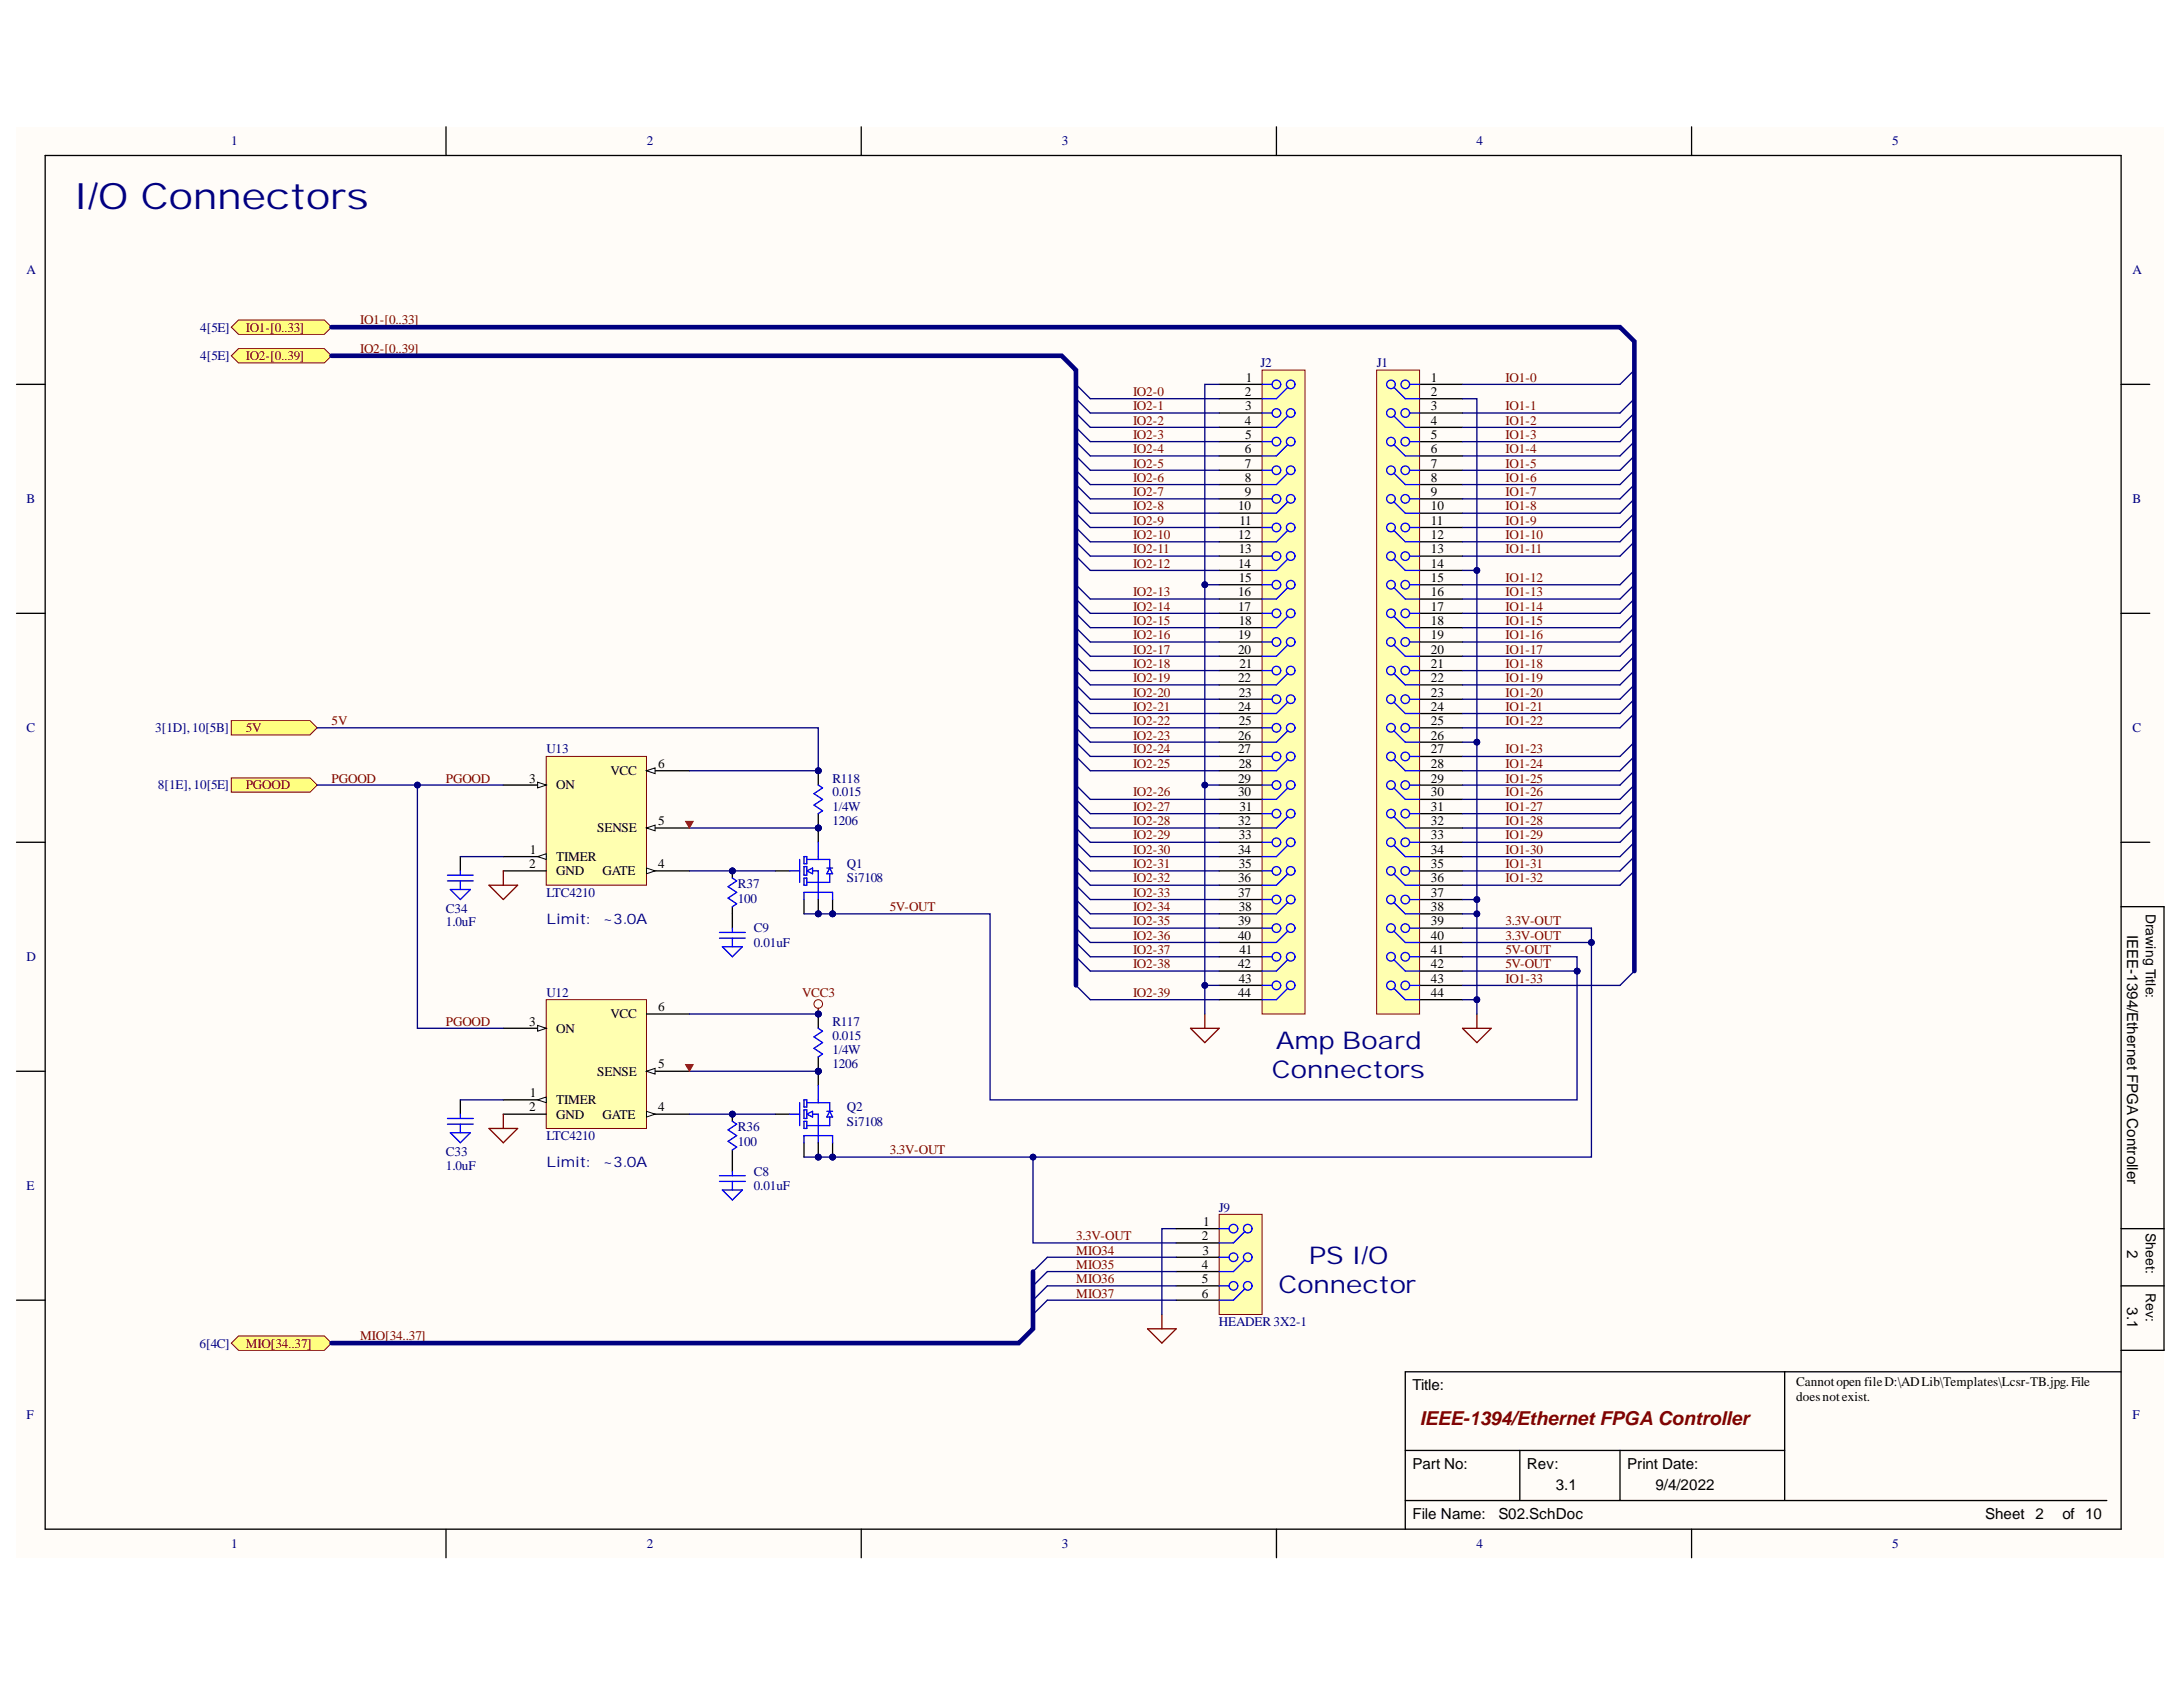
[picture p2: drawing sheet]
<svg xmlns="http://www.w3.org/2000/svg" width="279mm" height="216mm" viewBox="0 0 279 216" stroke-linecap="round" stroke-linejoin="round" font-family="sans-serif">
<defs><g id="words">
<text font-size="4.6" fill="#000080" x="9.5" y="26.7">I/O Connectors</text>
<g font-size="3.1" fill="#000080">
<text x="163.3" y="134.3">Amp Board</text>
<text x="162.8" y="138">Connectors</text>
<text x="167.5" y="161.8">PS I/O</text>
<text x="163.6" y="165.5">Connector</text>
</g>
<text font-size="2.5" fill="#800000" x="181.7" y="182.4">IEEE-1394/Ethernet FPGA Controller</text>
<g font-size="1.9" fill="#000080">
<text x="69.9" y="118.2">Limit:</text>
<text x="77.2" y="118.2">~3.0A</text>
<text x="69.9" y="149.3">Limit:</text>
<text x="77.2" y="149.3">~3.0A</text>
</g>
<g font-size="1.9">
<text x="272.3" y="119.7" transform="rotate(90 272.3 119.7)">IEEE-1394/Ethernet FPGA Controller</text>
<text x="272.3" y="160" transform="rotate(90 272.3 160)">2</text>
<text x="272.3" y="167.3" transform="rotate(90 272.3 167.3)">3.1</text>
<text x="180.8" y="177.9">Title:</text>
<text x="180.8" y="187.9">Part No:</text>
<text x="195.4" y="187.9">Rev:</text>
<text x="199.1" y="190.7">3.1</text>
<text x="208.3" y="187.9">Print Date:</text>
<text x="211.9" y="190.7">9/4/2022</text>
<text x="180.8" y="194.4">File Name:</text>
<text x="191.8" y="194.4">S02.SchDoc</text>
<text x="254.1" y="194.4">Sheet</text>
<text x="260.5" y="194.4">2</text>
<text x="264" y="194.4">of 10</text>
</g>
<g font-size="1.8">
<text x="274.6" y="117" transform="rotate(90 274.6 117)">Drawing Title:</text>
<text x="274.6" y="157.8" transform="rotate(90 274.6 157.8)">Sheet:</text>
<text x="274.6" y="165.5" transform="rotate(90 274.6 165.5)">Rev:</text>
</g>
<g font-size="1.7" fill="#000080">
<text x="29.6" y="18.6">1</text>
<text x="82.8" y="18.6">2</text>
<text x="135.9" y="18.6">3</text>
<text x="189" y="18.6">4</text>
<text x="242.2" y="18.6">5</text>
<text x="3.4" y="35.1">A</text>
<text x="272.9" y="35.1">A</text>
<text x="25.6" y="42.4">4[5E]</text>
<text x="25.6" y="46.1">4[5E]</text>
<text x="161.3" y="47">J2</text>
<text x="176.2" y="47">J1</text>
<text x="3.4" y="64.4">B</text>
<text x="272.9" y="64.4">B</text>
<text x="3.4" y="93.7">C</text>
<text x="19.9" y="93.7">3[1D],10[5B]</text>
<text x="272.9" y="93.7">C</text>
<text x="20.2" y="101">8[1E],10[5E]</text>
<text x="69.9" y="96.4">U13</text>
<text x="106.5" y="100.1">R118</text>
<text x="106.5" y="101.9">0.015</text>
<text x="106.5" y="103.8">1/4W</text>
<text x="106.5" y="105.6">1206</text>
<text x="94.4" y="113.7">R37</text>
<text x="108.4" y="111.1">Q1</text>
<text x="108.4" y="112.9">Si7108</text>
<text x="57.1" y="116.8">C34</text>
<text x="57.1" y="118.6">1.0uF</text>
<text x="69.9" y="114.8">LTC4210</text>
<text x="94.4" y="115.5">100</text>
<text x="96.5" y="119.3">C9</text>
<text x="3.4" y="123">D</text>
<text x="96.5" y="121.2">0.01uF</text>
<text x="69.9" y="127.6">U12</text>
<text x="106.5" y="131.2">R117</text>
<text x="106.5" y="134.9">1/4W</text>
<text x="106.5" y="136.7">1206</text>
<text x="106.5" y="133.1">0.015</text>
<text x="108.4" y="142.2">Q2</text>
<text x="57.1" y="147.9">C33</text>
<text x="57.1" y="149.8">1.0uF</text>
<text x="69.9" y="145.9">LTC4210</text>
<text x="94.4" y="144.8">R36</text>
<text x="94.4" y="146.6">100</text>
<text x="108.4" y="144.1">Si7108</text>
<text x="3.4" y="152.3">E</text>
<text x="96.5" y="150.5">C8</text>
<text x="96.5" y="152.3">0.01uF</text>
<text x="156" y="155.1">J9</text>
<text x="25.5" y="172.5">6[4C]</text>
<text x="156" y="169.7">HEADER 3X2-1</text>
<text x="3.4" y="181.6">F</text>
<text x="272.9" y="181.6">F</text>
<text x="29.6" y="198.1">1</text>
<text x="82.8" y="198.1">2</text>
<text x="135.9" y="198.1">3</text>
<text x="189" y="198.1">4</text>
<text x="242.2" y="198.1">5</text>
</g>
<g font-size="1.7" fill="#800000">
<text x="46.1" y="41.5">IO1-[0..33]</text>
<text x="31.5" y="42.4">IO1-[0..33]</text>
<text x="31.5" y="46.1">IO2-[0..39]</text>
<text x="46.1" y="45.1">IO2-[0..39]</text>
<text x="145" y="52.5">IO2-1</text>
<text x="145" y="50.7">IO2-0</text>
<text x="192.7" y="52.5">IO1-1</text>
<text x="192.7" y="48.9">IO1-0</text>
<text x="145" y="59.8">IO2-5</text>
<text x="145" y="58">IO2-4</text>
<text x="145" y="56.2">IO2-3</text>
<text x="145" y="54.3">IO2-2</text>
<text x="192.7" y="59.8">IO1-5</text>
<text x="192.7" y="58">IO1-4</text>
<text x="192.7" y="56.2">IO1-3</text>
<text x="192.7" y="54.3">IO1-2</text>
<text x="145" y="65.3">IO2-8</text>
<text x="145" y="63.5">IO2-7</text>
<text x="145" y="61.7">IO2-6</text>
<text x="192.7" y="65.3">IO1-8</text>
<text x="192.7" y="63.5">IO1-7</text>
<text x="192.7" y="61.7">IO1-6</text>
<text x="145" y="70.8">IO2-11</text>
<text x="145" y="69">IO2-10</text>
<text x="145" y="67.2">IO2-9</text>
<text x="192.7" y="69">IO1-10</text>
<text x="192.7" y="70.8">IO1-11</text>
<text x="192.7" y="67.2">IO1-9</text>
<text x="145" y="76.3">IO2-13</text>
<text x="145" y="72.7">IO2-12</text>
<text x="192.7" y="76.3">IO1-13</text>
<text x="192.7" y="74.5">IO1-12</text>
<text x="145" y="83.7">IO2-17</text>
<text x="145" y="81.8">IO2-16</text>
<text x="145" y="80">IO2-15</text>
<text x="145" y="78.2">IO2-14</text>
<text x="192.7" y="83.7">IO1-17</text>
<text x="192.7" y="81.8">IO1-16</text>
<text x="192.7" y="80">IO1-15</text>
<text x="192.7" y="78.2">IO1-14</text>
<text x="145" y="89.2">IO2-20</text>
<text x="145" y="87.3">IO2-19</text>
<text x="145" y="85.4">IO2-18</text>
<text x="192.7" y="89.2">IO1-20</text>
<text x="192.7" y="87.3">IO1-19</text>
<text x="192.7" y="85.4">IO1-18</text>
<text x="31.5" y="93.7">5V</text>
<text x="42.4" y="92.8">5V</text>
<text x="145" y="94.7">IO2-23</text>
<text x="145" y="92.8">IO2-22</text>
<text x="145" y="90.9">IO2-21</text>
<text x="192.7" y="92.8">IO1-22</text>
<text x="192.7" y="90.9">IO1-21</text>
<text x="31.5" y="101">PGOOD</text>
<text x="42.4" y="100.1">PGOOD</text>
<text x="57.1" y="100.1">PGOOD</text>
<text x="145" y="101.9">IO2-26</text>
<text x="145" y="98.3">IO2-25</text>
<text x="145" y="96.4">IO2-24</text>
<text x="192.7" y="101.9">IO1-26</text>
<text x="192.7" y="100.1">IO1-25</text>
<text x="192.7" y="98.3">IO1-24</text>
<text x="192.7" y="96.4">IO1-23</text>
<text x="145" y="107.4">IO2-29</text>
<text x="145" y="105.6">IO2-28</text>
<text x="145" y="103.8">IO2-27</text>
<text x="192.7" y="107.4">IO1-29</text>
<text x="192.7" y="105.6">IO1-28</text>
<text x="192.7" y="103.8">IO1-27</text>
<text x="145" y="112.9">IO2-32</text>
<text x="145" y="111.1">IO2-31</text>
<text x="145" y="109.3">IO2-30</text>
<text x="192.7" y="112.9">IO1-32</text>
<text x="192.7" y="111.1">IO1-31</text>
<text x="192.7" y="109.3">IO1-30</text>
<text x="113.9" y="116.6">5V-OUT</text>
<text x="145" y="114.8">IO2-33</text>
<text x="145" y="116.6">IO2-34</text>
<text x="145" y="118.4">IO2-35</text>
<text x="192.7" y="118.4">3.3V-OUT</text>
<text x="145" y="123.9">IO2-38</text>
<text x="145" y="122.1">IO2-37</text>
<text x="145" y="120.3">IO2-36</text>
<text x="192.7" y="122.1">5V-OUT</text>
<text x="192.7" y="123.9">5V-OUT</text>
<text x="192.7" y="120.3">3.3V-OUT</text>
<text x="192.7" y="125.8">IO1-33</text>
<text x="57.1" y="131.2">PGOOD</text>
<text x="102.7" y="127.6">VCC3</text>
<text x="145" y="127.6">IO2-39</text>
<text x="113.9" y="147.7">3.3V-OUT</text>
<text x="137.7" y="160.6">MIO34</text>
<text x="137.7" y="158.7">3.3V-OUT</text>
<text x="137.7" y="162.3">MIO35</text>
<text x="137.7" y="164.2">MIO36</text>
<text x="137.7" y="166.1">MIO37</text>
<text x="31.5" y="172.5">MIO[34..37]</text>
<text x="46.1" y="171.6">MIO[34..37]</text>
</g>
<g font-size="1.7">
<text x="159.3" y="50.7">2</text>
<text x="159.4" y="52.5">3</text>
<text x="159.5" y="48.9">1</text>
<text x="183.1" y="48.9">1</text>
<text x="183.1" y="50.7">2</text>
<text x="183.1" y="52.5">3</text>
<text x="159.3" y="54.3">4</text>
<text x="159.3" y="58">6</text>
<text x="159.3" y="59.8">7</text>
<text x="159.4" y="56.2">5</text>
<text x="183.1" y="54.3">4</text>
<text x="183.1" y="56.2">5</text>
<text x="183.1" y="58">6</text>
<text x="183.1" y="59.8">7</text>
<text x="158.5" y="65.3">10</text>
<text x="159.3" y="61.7">8</text>
<text x="159.3" y="63.5">9</text>
<text x="183.1" y="61.7">8</text>
<text x="183.1" y="63.5">9</text>
<text x="183.1" y="65.3">10</text>
<text x="158.5" y="69">12</text>
<text x="158.5" y="70.8">13</text>
<text x="158.6" y="67.2">11</text>
<text x="183.1" y="67.2">11</text>
<text x="183.1" y="69">12</text>
<text x="183.1" y="70.8">13</text>
<text x="158.5" y="72.7">14</text>
<text x="158.5" y="76.3">16</text>
<text x="158.5" y="74.5">15</text>
<text x="183.1" y="72.7">14</text>
<text x="183.1" y="74.5">15</text>
<text x="183.1" y="76.3">16</text>
<text x="158.5" y="78.2">17</text>
<text x="158.5" y="81.8">19</text>
<text x="158.5" y="83.7">20</text>
<text x="158.5" y="80">18</text>
<text x="183.1" y="78.2">17</text>
<text x="183.1" y="80">18</text>
<text x="183.1" y="81.8">19</text>
<text x="183.1" y="83.7">20</text>
<text x="158.5" y="87.3">22</text>
<text x="158.5" y="89.2">23</text>
<text x="158.6" y="85.4">21</text>
<text x="183.1" y="85.4">21</text>
<text x="183.1" y="87.3">22</text>
<text x="183.1" y="89.2">23</text>
<text x="158.5" y="90.9">24</text>
<text x="158.5" y="94.7">26</text>
<text x="158.5" y="92.8">25</text>
<text x="183.1" y="90.9">24</text>
<text x="183.1" y="92.8">25</text>
<text x="183.1" y="94.7">26</text>
<text x="67.7" y="100.1">3</text>
<text x="71.2" y="101">ON</text>
<text x="78.1" y="99.2">VCC</text>
<text x="84.2" y="98.3">6</text>
<text x="158.5" y="96.4">27</text>
<text x="158.5" y="100.1">29</text>
<text x="158.5" y="101.9">30</text>
<text x="158.5" y="98.3">28</text>
<text x="183.1" y="96.4">27</text>
<text x="183.1" y="98.3">28</text>
<text x="183.1" y="100.1">29</text>
<text x="183.1" y="101.9">30</text>
<text x="76.4" y="106.5">SENSE</text>
<text x="84.2" y="105.6">5</text>
<text x="158.5" y="105.6">32</text>
<text x="158.5" y="107.4">33</text>
<text x="158.6" y="103.8">31</text>
<text x="183.1" y="103.8">31</text>
<text x="183.1" y="105.6">32</text>
<text x="183.1" y="107.4">33</text>
<text x="67.7" y="111.1">2</text>
<text x="67.8" y="109.3">1</text>
<text x="71.2" y="112">GND</text>
<text x="71.2" y="110.2">TIMER</text>
<text x="77.1" y="112">GATE</text>
<text x="84.2" y="111.1">4</text>
<text x="158.5" y="109.3">34</text>
<text x="158.5" y="112.9">36</text>
<text x="158.5" y="111.1">35</text>
<text x="183.1" y="109.3">34</text>
<text x="183.1" y="111.1">35</text>
<text x="183.1" y="112.9">36</text>
<text x="158.5" y="114.8">37</text>
<text x="158.5" y="118.4">39</text>
<text x="158.5" y="116.6">38</text>
<text x="183.1" y="114.8">37</text>
<text x="183.1" y="116.6">38</text>
<text x="183.1" y="118.4">39</text>
<text x="158.5" y="120.3">40</text>
<text x="158.5" y="123.9">42</text>
<text x="158.5" y="125.8">43</text>
<text x="158.6" y="122.1">41</text>
<text x="183.1" y="120.3">40</text>
<text x="183.1" y="122.1">41</text>
<text x="183.1" y="123.9">42</text>
<text x="183.1" y="125.8">43</text>
<text x="67.7" y="131.2">3</text>
<text x="78.1" y="130.3">VCC</text>
<text x="84.2" y="129.4">6</text>
<text x="158.5" y="127.6">44</text>
<text x="183.1" y="127.6">44</text>
<text x="71.2" y="132.2">ON</text>
<text x="76.4" y="137.7">SENSE</text>
<text x="84.2" y="136.7">5</text>
<text x="67.7" y="142.2">2</text>
<text x="67.8" y="140.4">1</text>
<text x="71.2" y="143.2">GND</text>
<text x="71.2" y="141.3">TIMER</text>
<text x="77.1" y="143.2">GATE</text>
<text x="84.2" y="142.2">4</text>
<text x="153.8" y="158.7">2</text>
<text x="153.9" y="160.6">3</text>
<text x="154" y="156.9">1</text>
<text x="153.8" y="162.3">4</text>
<text x="153.8" y="164.2">5</text>
<text x="153.8" y="166.1">6</text>
<text x="229.9" y="177.4">Cannotopen fileD:\ADLib\Templates\Lcsr-TB.jpg.File</text>
<text x="229.9" y="179.2">doesnotexist.</text>
</g>
</g></defs>
<g fill="#fffcf8">
<path d="M2.1 16.2h274.9v183.2h-274.9z" fill-rule="evenodd"/>
<path d="M2.1 16.2h274.9v183.2h-274.9z" fill-rule="evenodd"/>
</g>
<g fill="none" stroke="#000" stroke-width=".17">
<path d="M5.8 19.9h265.7v175.8h-265.7zM57.1 16.2v3.7M110.2 16.2v3.7M163.4 16.2v3.7M216.5 16.2v3.7M2.1 49.2h3.7M271.5 49.2h3.6M2.1 78.5h3.7M271.5 78.5h3.6M2.1 107.8h3.7M271.5 107.8h3.6M271.5 116h5.5v56.8h-5.5"/>
<path d="M2.1 137.1h3.7M271.5 157.2h5.5M2.1 166.4h3.7M228.4 175.6v16.4M271.5 164.6h5.5M271.5 175.6h-91.6v20.1M57.1 195.7v3.7M110.2 195.7v3.7M163.4 195.7v3.7M179.9 185.6h48.5M179.9 192h89.7M194.5 185.6v6.4"/>
<path d="M207.3 185.6v6.4M216.5 195.7v3.7"/>
</g>
<path d="M152.4 131.6h3.6l-1.8 1.8zM154.2 129.8v1.8M187.2 131.6h3.7l-1.9 1.8zM189 129.8v1.8" fill="none" stroke="#800000" stroke-width=".17"/>
<path d="M161.5 47.4h5.5v82.4h-5.5z" fill-rule="evenodd" fill="#ffffb0"/>
<path d="M161.5 47.4h5.5v82.4h-5.5z" fill="none" stroke="#800000" stroke-width=".13"/>
<g fill="none" stroke="#000" stroke-width=".17">
<path d="M156 49.2h5.5M156 51h5.5M156 52.9h5.5M156 54.7h5.5M156 56.5h5.5M156 58.3h5.5M156 60.2h5.5M156 62h5.5M156 63.8h5.5M156 65.7h5.5M156 67.5h5.5M156 69.3h5.5"/>
<path d="M156 71.2h5.5M156 73h5.5M156 74.8h5.5M156 76.7h5.5M156 78.5h5.5M156 80.3h5.5M156 82.2h5.5M156 84h5.5M156 85.8h5.5M156 87.7h5.5M156 89.5h5.5M156 91.3h5.5"/>
<path d="M156 93.1h5.5M156 95h5.5M156 96.8h5.5M156 98.6h5.5M156 100.5h5.5M156 102.3h5.5M156 104.1h5.5M156 106h5.5M156 107.8h5.5M156 109.6h5.5M156 111.5h5.5M156 113.3h5.5"/>
<path d="M156 115.1h5.5M156 116.9h5.5M156 118.8h5.5M156 120.6h5.5M156 122.4h5.5M156 124.3h5.5M156 126.1h5.5M156 127.9h5.5"/>
</g>
<g fill="none" stroke="#00f" stroke-width=".17">
<path d="M161.5 49.2h1.3M161.5 52.9h1.3M161.5 56.5h1.3M164.8 49.6l-1.4 1.4h-1.9M164.8 53.2l-1.4 1.5h-1.9M164.8 56.9l-1.4 1.4h-1.9M161.5 60.2h1.3M161.5 63.8h1.3M161.5 67.5h1.3M161.5 71.2h1.3M161.5 74.8h1.3M161.5 78.5h1.3"/>
<path d="M164.8 60.5l-1.4 1.5h-1.9M164.8 64.2l-1.4 1.5h-1.9M164.8 67.9l-1.4 1.4h-1.9M164.8 71.5l-1.4 1.5h-1.9M164.8 75.2l-1.4 1.5h-1.9M164.8 78.9l-1.4 1.4h-1.9M161.5 82.2h1.3M161.5 85.8h1.3M161.5 89.5h1.3M161.5 93.1h1.3M161.5 96.8h1.3M164.8 82.5l-1.4 1.5h-1.9"/>
<path d="M164.8 86.2l-1.4 1.5h-1.9M164.8 89.8l-1.4 1.5h-1.9M164.8 93.5l-1.4 1.5h-1.9M164.8 97.2l-1.4 1.4h-1.9M161.5 100.5h1.3M161.5 104.1h1.3M161.5 107.8h1.3M161.5 111.5h1.3M161.5 115.1h1.3M161.5 118.8h1.3M164.8 100.8l-1.4 1.5h-1.9M164.8 104.5l-1.4 1.5h-1.9"/>
<path d="M164.8 108.2l-1.4 1.4h-1.9M164.8 111.8l-1.4 1.5h-1.9M164.8 115.5l-1.4 1.4h-1.9M164.8 119.2l-1.4 1.4h-1.9M161.5 122.4h1.3M161.5 126.1h1.3M164.8 122.8l-1.4 1.5h-1.9M164.8 126.5l-1.4 1.4h-1.9"/>
<circle cx="163.4" cy="49.2" r=".55"/>
<circle cx="163.4" cy="56.5" r=".55"/>
<circle cx="163.4" cy="52.9" r=".55"/>
<circle cx="165.2" cy="49.2" r=".55"/>
<circle cx="165.2" cy="56.5" r=".55"/>
<circle cx="165.2" cy="52.9" r=".55"/>
<circle cx="163.4" cy="78.5" r=".55"/>
<circle cx="163.4" cy="63.8" r=".55"/>
<circle cx="163.4" cy="67.5" r=".55"/>
<circle cx="163.4" cy="60.2" r=".55"/>
<circle cx="163.4" cy="71.2" r=".55"/>
<circle cx="163.4" cy="74.8" r=".55"/>
<circle cx="165.2" cy="78.5" r=".55"/>
<circle cx="165.2" cy="63.8" r=".55"/>
<circle cx="165.2" cy="67.5" r=".55"/>
<circle cx="165.2" cy="60.2" r=".55"/>
<circle cx="165.2" cy="71.2" r=".55"/>
<circle cx="165.2" cy="74.8" r=".55"/>
<circle cx="163.4" cy="85.8" r=".55"/>
<circle cx="163.4" cy="96.8" r=".55"/>
<circle cx="163.4" cy="89.5" r=".55"/>
<circle cx="163.4" cy="82.2" r=".55"/>
<circle cx="163.4" cy="93.1" r=".55"/>
<circle cx="165.2" cy="85.8" r=".55"/>
<circle cx="165.2" cy="96.8" r=".55"/>
<circle cx="165.2" cy="89.5" r=".55"/>
<circle cx="165.2" cy="82.2" r=".55"/>
<circle cx="165.2" cy="93.1" r=".55"/>
<circle cx="163.4" cy="115.1" r=".55"/>
<circle cx="163.4" cy="100.5" r=".55"/>
<circle cx="163.4" cy="107.8" r=".55"/>
<circle cx="163.4" cy="111.5" r=".55"/>
<circle cx="163.4" cy="118.8" r=".55"/>
<circle cx="163.4" cy="104.1" r=".55"/>
<circle cx="165.2" cy="115.1" r=".55"/>
<circle cx="165.2" cy="100.5" r=".55"/>
<circle cx="165.2" cy="107.8" r=".55"/>
<circle cx="165.2" cy="111.5" r=".55"/>
<circle cx="165.2" cy="118.8" r=".55"/>
<circle cx="165.2" cy="104.1" r=".55"/>
<circle cx="163.4" cy="126.1" r=".55"/>
<circle cx="163.4" cy="122.4" r=".55"/>
<circle cx="165.2" cy="126.1" r=".55"/>
<circle cx="165.2" cy="122.4" r=".55"/>
</g>
<path d="M176.2 47.4h5.5v82.4h-5.5z" fill-rule="evenodd" fill="#ffffb0"/>
<path d="M176.2 47.4h5.5v82.4h-5.5z" fill="none" stroke="#800000" stroke-width=".13"/>
<g fill="none" stroke="#000" stroke-width=".17">
<path d="M181.7 49.2h5.5M181.7 51h5.5M181.7 52.9h5.5M181.7 54.7h5.5M181.7 56.5h5.5M181.7 58.3h5.5M181.7 60.2h5.5M181.7 62h5.5M181.7 63.8h5.5M181.7 65.7h5.5M181.7 67.5h5.5M181.7 69.3h5.5"/>
<path d="M181.7 71.2h5.5M181.7 73h5.5M181.7 74.8h5.5M181.7 76.7h5.5M181.7 78.5h5.5M181.7 80.3h5.5M181.7 82.2h5.5M181.7 84h5.5M181.7 85.8h5.5M181.7 87.7h5.5M181.7 89.5h5.5M181.7 91.3h5.5"/>
<path d="M181.7 93.1h5.5M181.7 95h5.5M181.7 96.8h5.5M181.7 98.6h5.5M181.7 100.5h5.5M181.7 102.3h5.5M181.7 104.1h5.5M181.7 106h5.5M181.7 107.8h5.5M181.7 109.6h5.5M181.7 111.5h5.5M181.7 113.3h5.5"/>
<path d="M181.7 115.1h5.5M181.7 117h5.5M181.7 118.8h5.5M181.7 120.6h5.5M181.7 122.4h5.5M181.7 124.3h5.5M181.7 126.1h5.5M181.7 127.9h5.5"/>
</g>
<g fill="none" stroke="#00f" stroke-width=".17">
<path d="M178.4 49.6l1.5 1.4h1.8M178.4 53.2l1.5 1.5h1.8M178.4 56.9l1.5 1.4h1.8M180.4 49.2h1.3M180.4 52.9h1.3M180.4 56.5h1.3M178.4 60.5l1.5 1.5h1.8M178.4 64.2l1.5 1.5h1.8M178.4 67.9l1.5 1.4h1.8M178.4 71.5l1.5 1.5h1.8M178.4 75.2l1.5 1.5h1.8M178.4 78.9l1.5 1.4h1.8"/>
<path d="M180.4 60.2h1.3M180.4 63.8h1.3M180.4 67.5h1.3M180.4 71.2h1.3M180.4 74.8h1.3M180.4 78.5h1.3M178.4 82.5l1.5 1.5h1.8M178.4 86.2l1.5 1.5h1.8M178.4 89.8l1.5 1.5h1.8M178.4 93.5l1.5 1.5h1.8M178.4 97.2l1.5 1.4h1.8M180.4 82.2h1.3"/>
<path d="M180.4 85.8h1.3M180.4 89.5h1.3M180.4 93.1h1.3M180.4 96.8h1.3M178.4 100.8l1.5 1.5h1.8M178.4 104.5l1.5 1.5h1.8M178.4 108.2l1.5 1.4h1.8M178.4 111.8l1.5 1.5h1.8M178.4 115.5l1.5 1.5h1.8M178.4 119.2l1.5 1.4h1.8M180.4 100.5h1.3M180.4 104.1h1.3"/>
<path d="M180.4 107.8h1.3M180.4 111.5h1.3M180.4 115.1h1.3M180.4 118.8h1.3M178.4 122.8l1.5 1.5h1.8M178.4 126.5l1.5 1.4h1.8M180.4 122.4h1.3M180.4 126.1h1.3"/>
<circle cx="178" cy="52.9" r=".55"/>
<circle cx="178" cy="56.5" r=".55"/>
<circle cx="178" cy="49.2" r=".55"/>
<circle cx="179.9" cy="52.9" r=".55"/>
<circle cx="179.9" cy="56.5" r=".55"/>
<circle cx="179.9" cy="49.2" r=".55"/>
<circle cx="178" cy="67.5" r=".55"/>
<circle cx="178" cy="71.2" r=".55"/>
<circle cx="178" cy="63.8" r=".55"/>
<circle cx="178" cy="78.5" r=".55"/>
<circle cx="178" cy="74.8" r=".55"/>
<circle cx="178" cy="60.2" r=".55"/>
<circle cx="179.9" cy="67.5" r=".55"/>
<circle cx="179.9" cy="71.2" r=".55"/>
<circle cx="179.9" cy="63.8" r=".55"/>
<circle cx="179.9" cy="78.5" r=".55"/>
<circle cx="179.9" cy="74.8" r=".55"/>
<circle cx="179.9" cy="60.2" r=".55"/>
<circle cx="178" cy="89.5" r=".55"/>
<circle cx="178" cy="85.8" r=".55"/>
<circle cx="178" cy="96.8" r=".55"/>
<circle cx="178" cy="82.2" r=".55"/>
<circle cx="178" cy="93.1" r=".55"/>
<circle cx="179.9" cy="89.5" r=".55"/>
<circle cx="179.9" cy="85.8" r=".55"/>
<circle cx="179.9" cy="96.8" r=".55"/>
<circle cx="179.9" cy="82.2" r=".55"/>
<circle cx="179.9" cy="93.1" r=".55"/>
<circle cx="178" cy="107.8" r=".55"/>
<circle cx="178" cy="111.5" r=".55"/>
<circle cx="178" cy="100.5" r=".55"/>
<circle cx="178" cy="118.8" r=".55"/>
<circle cx="178" cy="104.1" r=".55"/>
<circle cx="178" cy="115.1" r=".55"/>
<circle cx="179.9" cy="107.8" r=".55"/>
<circle cx="179.9" cy="111.5" r=".55"/>
<circle cx="179.9" cy="100.5" r=".55"/>
<circle cx="179.9" cy="118.8" r=".55"/>
<circle cx="179.9" cy="104.1" r=".55"/>
<circle cx="179.9" cy="115.1" r=".55"/>
<circle cx="178" cy="122.4" r=".55"/>
<circle cx="178" cy="126.1" r=".55"/>
<circle cx="179.9" cy="122.4" r=".55"/>
<circle cx="179.9" cy="126.1" r=".55"/>
</g>
<path d="M69.9 96.8h12.8v16.5h-12.8z" fill-rule="evenodd" fill="#ffffb0"/>
<path d="M69.9 96.8h12.8v16.5h-12.8z" fill="none" stroke="#800000" stroke-width=".13"/>
<path d="M82.7 98.6h5.5" fill="none" stroke="#000" stroke-width=".17"/>
<path d="M82.7 98.6l1.1-.3v.7z" fill="#f8fcff"/>
<path d="M82.7 98.6l1.1-.3v.7z" fill="none" stroke="#000" stroke-width=".13"/>
<path d="M64.4 111.5h5.5M82.7 106h5.5" fill="none" stroke="#000" stroke-width=".17"/>
<path d="M82.7 106l1.1-.4v.7z" fill="#f8fcff"/>
<path d="M82.7 106l1.1-.4v.7z" fill="none" stroke="#000" stroke-width=".13"/>
<path d="M64.4 109.6h5.5" fill="none" stroke="#000" stroke-width=".17"/>
<path d="M68.8 109.6l1.1-.3v.7z" fill="#f8fcff"/>
<path d="M68.8 109.6l1.1-.3v.7z" fill="none" stroke="#000" stroke-width=".13"/>
<path d="M82.7 111.5h5.5" fill="none" stroke="#000" stroke-width=".17"/>
<path d="M82.7 111.1l1.1 .4-1.1 .3z" fill="#f8fcff"/>
<path d="M82.7 111.1l1.1 .4-1.1 .3z" fill="none" stroke="#000" stroke-width=".13"/>
<path d="M64.4 100.5h5.5" fill="none" stroke="#000" stroke-width=".17"/>
<path d="M68.8 100.1l1.1 .4-1.1 .3z" fill="#f8fcff"/>
<path d="M68.8 100.1l1.1 .4-1.1 .3z" fill="none" stroke="#000" stroke-width=".13"/>
<circle cx="104.7" cy="98.6" r=".37" fill="#000080"/>
<circle cx="104.7" cy="98.6" r=".37" fill="none" stroke="#000080" stroke-width=".13"/>
<circle cx="104.7" cy="106" r=".37" fill="#000080"/>
<circle cx="104.7" cy="106" r=".37" fill="none" stroke="#000080" stroke-width=".13"/>
<path d="M104.7 98.6v1.9" fill="none" stroke="#000" stroke-width=".17"/>
<circle cx="104.7" cy="98.6" r=".37" fill="#000080"/>
<circle cx="104.7" cy="98.6" r=".37" fill="none" stroke="#000080" stroke-width=".13"/>
<path d="M104.7 104.1v1.9" fill="none" stroke="#000" stroke-width=".17"/>
<circle cx="104.7" cy="106" r=".37" fill="#000080"/>
<circle cx="104.7" cy="106" r=".37" fill="none" stroke="#000080" stroke-width=".13"/>
<path d="M104.7 100.5l.6 .3-1.1 .8 1.1 .7-1.1 .7 1.1 .8-.6 .3" fill="none" stroke="#00f" stroke-width=".17"/>
<circle cx="93.7" cy="111.5" r=".37" fill="#000080"/>
<circle cx="93.7" cy="111.5" r=".37" fill="none" stroke="#000080" stroke-width=".13"/>
<path d="M93.7 111.5v.9" fill="none" stroke="#000" stroke-width=".17"/>
<circle cx="93.7" cy="111.5" r=".37" fill="#000080"/>
<circle cx="93.7" cy="111.5" r=".37" fill="none" stroke="#000080" stroke-width=".13"/>
<path d="M58.9 109.6v1.9M93.7 116v2.8" fill="none" stroke="#000" stroke-width=".17"/>
<path d="M57.3 112.7h3.3M57.3 112h3.3M57.6 113.8h2.6l-1.3 1.3zM58.9 111.5v.5M58.9 112.7v1.1M92.1 119.3h3.3M93.7 112.4l.6 .3-1.1 .8 1.1 .7-1.1 .7 1.1 .8-.6 .3M93.7 118.8v.5M92.1 120.1h3.3M92.5 121.2h2.5l-1.3 1.2zM93.7 120.1v1.1" fill="none" stroke="#00f" stroke-width=".17"/>
<path d="M62.6 113.3h3.6l-1.8 1.8zM64.4 111.5v1.8" fill="none" stroke="#800000" stroke-width=".17"/>
<circle cx="104.7" cy="117" r=".37" fill="#000080"/>
<circle cx="104.7" cy="117" r=".37" fill="none" stroke="#000080" stroke-width=".13"/>
<circle cx="104.7" cy="106" r=".37" fill="#000080"/>
<circle cx="104.7" cy="106" r=".37" fill="none" stroke="#000080" stroke-width=".13"/>
<circle cx="106.6" cy="117" r=".37" fill="#000080"/>
<circle cx="106.6" cy="117" r=".37" fill="none" stroke="#000080" stroke-width=".13"/>
<path d="M99.2 111.5h1.9M102.9 115.1v1.8M104.7 115.1v1.8" fill="none" stroke="#000" stroke-width=".17"/>
<path d="M101.1 111.5h1.2M102.3 110v2.9M102.9 109.6h.4v.9h-.4zM102.9 110.9h.4v1.1h-.4zM102.9 112.4h.4v.9h-.4zM103.3 111.5l.7-.4v.7zM103.3 110h2.9v1.1M104 111.5h.7v3.6M104.7 109.6v.4M105.8 111.1h.8M106.2 111.8v1.1h-2.9M106.2 111.1l.4 .7h-.8z" fill="none" stroke="#00f" stroke-width=".17"/>
<circle cx="104.7" cy="117" r=".37" fill="#000080"/>
<circle cx="104.7" cy="117" r=".37" fill="none" stroke="#000080" stroke-width=".13"/>
<path d="M104.7 106v1.8" fill="none" stroke="#000" stroke-width=".17"/>
<circle cx="104.7" cy="106" r=".37" fill="#000080"/>
<circle cx="104.7" cy="106" r=".37" fill="none" stroke="#000080" stroke-width=".13"/>
<path d="M106.6 115.1v1.8" fill="none" stroke="#000" stroke-width=".17"/>
<circle cx="106.6" cy="117" r=".37" fill="#000080"/>
<circle cx="106.6" cy="117" r=".37" fill="none" stroke="#000080" stroke-width=".13"/>
<path d="M102.9 115.1v-.9h3.7v.9M104.7 107.8v1.8" fill="none" stroke="#00f" stroke-width=".17"/>
<path d="M69.9 127.9h12.8v16.5h-12.8z" fill-rule="evenodd" fill="#ffffb0"/>
<path d="M69.9 127.9h12.8v16.5h-12.8z" fill="none" stroke="#800000" stroke-width=".13"/>
<path d="M82.7 129.8h5.5M82.7 137.1h5.5M64.4 142.6h5.5" fill="none" stroke="#000" stroke-width=".17"/>
<path d="M82.7 137.1l1.1-.4v.8z" fill="#f8fcff"/>
<path d="M82.7 137.1l1.1-.4v.8z" fill="none" stroke="#000" stroke-width=".13"/>
<path d="M64.4 140.8h5.5" fill="none" stroke="#000" stroke-width=".17"/>
<path d="M68.8 140.8l1.1-.4v.7z" fill="#f8fcff"/>
<path d="M68.8 140.8l1.1-.4v.7z" fill="none" stroke="#000" stroke-width=".13"/>
<path d="M82.7 142.6h5.5" fill="none" stroke="#000" stroke-width=".17"/>
<path d="M82.7 142.2l1.1 .4-1.1 .4z" fill="#f8fcff"/>
<path d="M82.7 142.2l1.1 .4-1.1 .4z" fill="none" stroke="#000" stroke-width=".13"/>
<path d="M64.4 131.6h5.5" fill="none" stroke="#000" stroke-width=".17"/>
<path d="M68.8 131.2l1.1 .4-1.1 .4z" fill="#f8fcff"/>
<path d="M68.8 131.2l1.1 .4-1.1 .4z" fill="none" stroke="#000" stroke-width=".13"/>
<circle cx="104.7" cy="129.8" r=".37" fill="#000080"/>
<circle cx="104.7" cy="129.8" r=".37" fill="none" stroke="#000080" stroke-width=".13"/>
<circle cx="104.7" cy="137.1" r=".37" fill="#000080"/>
<circle cx="104.7" cy="137.1" r=".37" fill="none" stroke="#000080" stroke-width=".13"/>
<path d="M104.7 129.8v1.8" fill="none" stroke="#000" stroke-width=".17"/>
<circle cx="104.7" cy="129.8" r=".37" fill="#000080"/>
<circle cx="104.7" cy="129.8" r=".37" fill="none" stroke="#000080" stroke-width=".13"/>
<path d="M104.7 135.3v1.8" fill="none" stroke="#000" stroke-width=".17"/>
<circle cx="104.7" cy="137.1" r=".37" fill="#000080"/>
<circle cx="104.7" cy="137.1" r=".37" fill="none" stroke="#000080" stroke-width=".13"/>
<path d="M104.7 131.6l.6 .4-1.1 .7 1.1 .7-1.1 .8 1.1 .7-.6 .4" fill="none" stroke="#00f" stroke-width=".17"/>
<circle cx="93.7" cy="142.6" r=".37" fill="#000080"/>
<circle cx="93.7" cy="142.6" r=".37" fill="none" stroke="#000080" stroke-width=".13"/>
<path d="M93.7 142.6v.9" fill="none" stroke="#000" stroke-width=".17"/>
<circle cx="93.7" cy="142.6" r=".37" fill="#000080"/>
<circle cx="93.7" cy="142.6" r=".37" fill="none" stroke="#000080" stroke-width=".13"/>
<path d="M58.9 140.8v1.8M93.7 147.2v.9" fill="none" stroke="#000" stroke-width=".17"/>
<path d="M57.3 143.9h3.3M57.3 143.1h3.3M57.6 145h2.6l-1.3 1.3zM58.9 142.6v.5M58.9 143.9v1.1M93.7 143.5l.6 .4-1.1 .7 1.1 .7-1.1 .8 1.1 .7-.6 .4" fill="none" stroke="#00f" stroke-width=".17"/>
<circle cx="104.7" cy="128.5" r=".55" fill="none" stroke="#800000" stroke-width=".13"/>
<path d="M104.7 129v.8" fill="none" stroke="#800000" stroke-width=".17"/>
<circle cx="104.7" cy="129.8" r=".37" fill="#000080"/>
<circle cx="104.7" cy="129.8" r=".37" fill="none" stroke="#000080" stroke-width=".13"/>
<path d="M62.6 144.4h3.6l-1.8 1.9zM64.4 142.6v1.8" fill="none" stroke="#800000" stroke-width=".17"/>
<path d="M93.7 148.1v1.8" fill="none" stroke="#000" stroke-width=".17"/>
<path d="M92.1 151.2h3.3M92.1 150.5h3.3M92.5 152.3h2.5l-1.3 1.3zM93.7 149.9v.6M93.7 151.2v1.1" fill="none" stroke="#00f" stroke-width=".17"/>
<circle cx="104.7" cy="148.1" r=".37" fill="#000080"/>
<circle cx="104.7" cy="148.1" r=".37" fill="none" stroke="#000080" stroke-width=".13"/>
<circle cx="104.7" cy="137.1" r=".37" fill="#000080"/>
<circle cx="104.7" cy="137.1" r=".37" fill="none" stroke="#000080" stroke-width=".13"/>
<circle cx="106.6" cy="148.1" r=".36" fill="#000080"/>
<circle cx="106.6" cy="148.1" r=".36" fill="none" stroke="#000080" stroke-width=".13"/>
<path d="M99.2 142.6h1.9M102.9 146.3v1.8M104.7 146.3v1.8" fill="none" stroke="#000" stroke-width=".17"/>
<path d="M101.1 142.6h1.2M102.3 141.1v3M102.9 140.8h.4v.9h-.4zM102.9 142h.4v1.1h-.4zM102.9 143.5h.4v.9h-.4zM103.3 142.6l.7-.4v.8zM103.3 141.1h2.9v1.1M104 142.6h.7v3.7M104.7 140.8v.3M105.8 142.2h.8M106.2 143v1.1h-2.9M106.2 142.2l.4 .8h-.8z" fill="none" stroke="#00f" stroke-width=".17"/>
<circle cx="104.7" cy="148.1" r=".37" fill="#000080"/>
<circle cx="104.7" cy="148.1" r=".37" fill="none" stroke="#000080" stroke-width=".13"/>
<path d="M104.7 137.1v1.8" fill="none" stroke="#000" stroke-width=".17"/>
<circle cx="104.7" cy="137.1" r=".37" fill="#000080"/>
<circle cx="104.7" cy="137.1" r=".37" fill="none" stroke="#000080" stroke-width=".13"/>
<path d="M106.6 146.3v1.8" fill="none" stroke="#000" stroke-width=".17"/>
<circle cx="106.6" cy="148.1" r=".36" fill="#000080"/>
<circle cx="106.6" cy="148.1" r=".36" fill="none" stroke="#000080" stroke-width=".13"/>
<path d="M104.7 138.9v1.9M102.9 146.3v-1h3.7v1" fill="none" stroke="#00f" stroke-width=".17"/>
<path d="M29.6 99.6h10.1l.9 .9-.9 .9h-10.1z" fill-rule="evenodd" fill="#ffff80"/>
<path d="M29.6 99.6h10.1l.9 .9-.9 .9h-10.1z" fill="none" stroke="#800000" stroke-width=".13"/>
<path d="M29.6 41.9l.9-.9h11l.9 .9-.9 .9h-11z" fill-rule="evenodd" fill="#ffff80"/>
<path d="M29.6 41.9l.9-.9h11l.9 .9-.9 .9h-11z" fill="none" stroke="#800000" stroke-width=".13"/>
<g fill="none" stroke="#000080" stroke-width=".17">
<path d="M137.7 58.3l1.8 1.9M137.7 56.5l1.8 1.8M137.7 54.7l1.8 1.8M137.7 52.9l1.8 1.8M137.7 51l1.8 1.9M209.2 58.3l-1.9 1.9M209.2 56.5l-1.9 1.8M209.2 54.7l-1.9 1.8M209.2 52.9l-1.9 1.8M209.2 51l-1.9 1.9M137.7 67.5l1.8 1.8M137.7 65.7l1.8 1.8"/>
<path d="M137.7 63.8l1.8 1.9M137.7 62l1.8 1.8M137.7 60.2l1.8 1.8M137.7 78.5l1.8 1.8M137.7 76.7l1.8 1.8M137.7 74.8l1.8 1.9M137.7 69.3l1.8 1.9M137.7 71.2l1.8 1.8M209.2 78.5l-1.9 1.8M209.2 76.7l-1.9 1.8M209.2 74.8l-1.9 1.9M209.2 69.3l-1.9 1.9"/>
<path d="M209.2 67.5l-1.9 1.8M209.2 65.7l-1.9 1.8M209.2 63.8l-1.9 1.9M209.2 62l-1.9 1.8M209.2 60.2l-1.9 1.8M209.2 73l-1.9 1.8M137.7 91.3l1.8 1.8M137.7 89.5l1.8 1.8M137.7 87.7l1.8 1.8M137.7 85.8l1.8 1.9M137.7 84l1.8 1.8M137.7 82.2l1.8 1.8"/>
<path d="M137.7 80.3l1.8 1.9M137.7 96.8l1.8 1.8M137.7 95l1.8 1.8M137.7 93.1l1.8 1.9M209.2 98.6l-1.9 1.9M209.2 96.8l-1.9 1.8M209.2 95l-1.9 1.8M209.2 91.3l-1.9 1.8M209.2 89.5l-1.9 1.8M209.2 87.7l-1.9 1.8M209.2 85.8l-1.9 1.9M209.2 84l-1.9 1.8"/>
<path d="M209.2 82.2l-1.9 1.8M209.2 80.3l-1.9 1.9M137.7 116.9l1.8 1.9M137.7 115.1l1.8 1.8M137.7 113.3l1.8 1.8M137.7 111.5l1.8 1.8M137.7 109.6l1.8 1.9M137.7 107.8l1.8 1.8M137.7 106l1.8 1.8M137.7 104.1l1.8 1.9M137.7 102.3l1.8 1.8M137.7 100.5l1.8 1.8"/>
<path d="M137.7 118.8l1.8 1.8M209.2 111.5l-1.9 1.8M209.2 109.6l-1.9 1.9M209.2 107.8l-1.9 1.8M209.2 106l-1.9 1.8M209.2 104.1l-1.9 1.9M209.2 102.3l-1.9 1.8M209.2 100.5l-1.9 1.8M137.7 120.6l1.8 1.8M137.7 122.4l1.8 1.9"/>
</g>
<path d="M29.6 45.5l.9-.9h11l.9 .9-.9 .9h-11z" fill-rule="evenodd" fill="#ffff80"/>
<path d="M29.6 45.5l.9-.9h11l.9 .9-.9 .9h-11z" fill="none" stroke="#800000" stroke-width=".13"/>
<path d="M29.6 92.2h10.1l.9 .9-.9 1h-10.1z" fill-rule="evenodd" fill="#ffff80"/>
<path d="M29.6 92.2h10.1l.9 .9-.9 1h-10.1z" fill="none" stroke="#800000" stroke-width=".13"/>
<path d="M187.2 51h1.8v78.8" fill="none" stroke="#000080" stroke-width=".17"/>
<circle cx="189" cy="73" r=".37" fill="#000080"/>
<circle cx="189" cy="73" r=".37" fill="none" stroke="#000080" stroke-width=".13"/>
<circle cx="189" cy="95" r=".37" fill="#000080"/>
<circle cx="189" cy="95" r=".37" fill="none" stroke="#000080" stroke-width=".13"/>
<circle cx="189" cy="115.1" r=".37" fill="#000080"/>
<circle cx="189" cy="115.1" r=".37" fill="none" stroke="#000080" stroke-width=".13"/>
<circle cx="189" cy="117" r=".37" fill="#000080"/>
<circle cx="189" cy="117" r=".37" fill="none" stroke="#000080" stroke-width=".13"/>
<circle cx="189" cy="127.9" r=".37" fill="#000080"/>
<circle cx="189" cy="127.9" r=".37" fill="none" stroke="#000080" stroke-width=".13"/>
<path d="M187.2 127.9h1.8" fill="none" stroke="#000080" stroke-width=".17"/>
<circle cx="189" cy="127.9" r=".37" fill="#000080"/>
<circle cx="189" cy="127.9" r=".37" fill="none" stroke="#000080" stroke-width=".13"/>
<path d="M187.2 115.1h1.8" fill="none" stroke="#000080" stroke-width=".17"/>
<circle cx="189" cy="115.1" r=".37" fill="#000080"/>
<circle cx="189" cy="115.1" r=".37" fill="none" stroke="#000080" stroke-width=".13"/>
<path d="M187.2 117h1.8" fill="none" stroke="#000080" stroke-width=".17"/>
<circle cx="189" cy="117" r=".37" fill="#000080"/>
<circle cx="189" cy="117" r=".37" fill="none" stroke="#000080" stroke-width=".13"/>
<path d="M187.2 73h1.8" fill="none" stroke="#000080" stroke-width=".17"/>
<circle cx="189" cy="73" r=".37" fill="#000080"/>
<circle cx="189" cy="73" r=".37" fill="none" stroke="#000080" stroke-width=".13"/>
<g fill="none" stroke="#000080" stroke-width=".17">
<path d="M139.5 52.9h16.5M139.5 56.5h16.5M139.5 58.3h16.5M139.5 60.2h16.5M139.5 62h16.5M139.5 63.8h16.5M139.5 65.7h16.5M139.5 67.5h16.5M139.5 69.3h16.5M139.5 71.2h16.5M139.5 73h16.5M139.5 76.7h16.5"/>
<path d="M139.5 78.5h16.5M139.5 80.3h16.5M139.5 84h16.5M139.5 85.8h16.5M139.5 87.7h16.5M139.5 89.5h16.5M139.5 91.3h16.5M139.5 93.1h16.5M139.5 96.8h16.5M139.5 98.6h16.5M187.2 95h1.8M139.5 102.3h16.5"/>
<path d="M139.5 104.1h16.5M139.5 106h16.5M139.5 107.8h16.5M139.5 109.6h16.5M139.5 115.1h16.5M139.5 116.9h16.5M139.5 111.5h16.5M139.5 118.8h16.5M139.5 113.3h16.5M139.5 120.6h16.5M139.5 122.4h16.5M139.5 124.3h16.5"/>
</g>
<circle cx="189" cy="95" r=".37" fill="#000080"/>
<circle cx="189" cy="95" r=".37" fill="none" stroke="#000080" stroke-width=".13"/>
<path d="M187.2 71.2h20.1M187.2 67.5h20.1M154.2 100.5h1.8" fill="none" stroke="#000080" stroke-width=".17"/>
<circle cx="154.2" cy="100.5" r=".36" fill="#000080"/>
<circle cx="154.2" cy="100.5" r=".36" fill="none" stroke="#000080" stroke-width=".13"/>
<path d="M154.2 74.8h1.8" fill="none" stroke="#000080" stroke-width=".17"/>
<circle cx="154.2" cy="74.8" r=".37" fill="#000080"/>
<circle cx="154.2" cy="74.8" r=".37" fill="none" stroke="#000080" stroke-width=".13"/>
<g fill="none" stroke="#000080" stroke-width=".17">
<path d="M139.5 54.7h16.5M187.2 54.7h20.1M187.2 58.3h20.1M187.2 56.5h20.1M187.2 52.9h20.1M187.2 76.7h20.1M187.2 74.8h20.1M187.2 69.3h20.1M187.2 65.7h20.1M187.2 63.8h20.1M187.2 62h20.1M187.2 60.2h20.1"/>
<path d="M187.2 78.5h20.1M139.5 82.2h16.5M139.5 95h16.5M187.2 82.2h20.1M187.2 84h20.1M187.2 85.8h20.1M187.2 87.7h20.1M187.2 89.5h20.1M187.2 96.8h20.1M187.2 98.6h20.1M187.2 80.3h20.1M88.2 106h16.5"/>
<path d="M187.2 100.5h20.1M187.2 102.3h20.1M187.2 104.1h20.1M187.2 107.8h20.1M187.2 106h20.1M187.2 109.6h20.1M187.2 111.5h20.1M187.2 113.3h20.1"/>
</g>
<circle cx="104.7" cy="106" r=".37" fill="#000080"/>
<circle cx="104.7" cy="106" r=".37" fill="none" stroke="#000080" stroke-width=".13"/>
<path d="M58.9 109.6h5.5M88.2 129.8h16.5" fill="none" stroke="#000080" stroke-width=".17"/>
<circle cx="104.7" cy="129.8" r=".37" fill="#000080"/>
<circle cx="104.7" cy="129.8" r=".37" fill="none" stroke="#000080" stroke-width=".13"/>
<path d="M88.2 137.1h16.5" fill="none" stroke="#000080" stroke-width=".17"/>
<circle cx="104.7" cy="137.1" r=".37" fill="#000080"/>
<circle cx="104.7" cy="137.1" r=".37" fill="none" stroke="#000080" stroke-width=".13"/>
<path d="M88.2 111.5h11M58.9 140.8h5.5" fill="none" stroke="#000080" stroke-width=".17"/>
<circle cx="93.7" cy="111.5" r=".37" fill="#000080"/>
<circle cx="93.7" cy="111.5" r=".37" fill="none" stroke="#000080" stroke-width=".13"/>
<path d="M88.2 142.6h11" fill="none" stroke="#000080" stroke-width=".17"/>
<circle cx="93.7" cy="142.6" r=".37" fill="#000080"/>
<circle cx="93.7" cy="142.6" r=".37" fill="none" stroke="#000080" stroke-width=".13"/>
<path d="M53.4 100.5v31.1h11" fill="none" stroke="#000080" stroke-width=".17"/>
<circle cx="53.4" cy="100.5" r=".36" fill="#000080"/>
<circle cx="53.4" cy="100.5" r=".36" fill="none" stroke="#000080" stroke-width=".13"/>
<path d="M40.6 93.1h64.1v5.5h-16.5M187.2 93.1h20.1M187.2 91.3h20.1" fill="none" stroke="#000080" stroke-width=".17"/>
<circle cx="104.7" cy="98.6" r=".37" fill="#000080"/>
<circle cx="104.7" cy="98.6" r=".37" fill="none" stroke="#000080" stroke-width=".13"/>
<path d="M42.4 41.9h164.9l1.9 1.8v80.6M42.4 45.5h93.5l1.8 1.9v78.7" fill="none" stroke="#000080" stroke-width=".59"/>
<path d="M40.6 100.5h23.8" fill="none" stroke="#000080" stroke-width=".17"/>
<circle cx="53.4" cy="100.5" r=".36" fill="#000080"/>
<circle cx="53.4" cy="100.5" r=".36" fill="none" stroke="#000080" stroke-width=".13"/>
<path d="M156 49.2h-1.8v80.6" fill="none" stroke="#000080" stroke-width=".17"/>
<circle cx="154.2" cy="74.8" r=".37" fill="#000080"/>
<circle cx="154.2" cy="74.8" r=".37" fill="none" stroke="#000080" stroke-width=".13"/>
<circle cx="154.2" cy="100.5" r=".36" fill="#000080"/>
<circle cx="154.2" cy="100.5" r=".36" fill="none" stroke="#000080" stroke-width=".13"/>
<circle cx="154.2" cy="126.1" r=".36" fill="#000080"/>
<circle cx="154.2" cy="126.1" r=".36" fill="none" stroke="#000080" stroke-width=".13"/>
<path d="M154.2 126.1h1.8" fill="none" stroke="#000080" stroke-width=".17"/>
<circle cx="154.2" cy="126.1" r=".36" fill="#000080"/>
<circle cx="154.2" cy="126.1" r=".36" fill="none" stroke="#000080" stroke-width=".13"/>
<path d="M146.9 170.1h3.6l-1.8 1.8zM148.7 168.2v1.9" fill="none" stroke="#800000" stroke-width=".17"/>
<path d="M150.5 157.2h-1.8v11" fill="none" stroke="#000080" stroke-width=".17"/>
<path d="M156 155.4h5.5v12.8h-5.5z" fill-rule="evenodd" fill="#ffffb0"/>
<path d="M156 155.4h5.5v12.8h-5.5z" fill="none" stroke="#800000" stroke-width=".13"/>
<path d="M150.5 157.2h5.5M150.5 159.1h5.5M150.5 160.9h5.5M150.5 162.7h5.5M150.5 164.6h5.5M150.5 166.4h5.5" fill="none" stroke="#000" stroke-width=".17"/>
<g fill="none" stroke="#00f" stroke-width=".17">
<path d="M156 157.2h1.3M159.3 157.6l-1.4 1.5h-1.9M156 160.9h1.3M156 164.6h1.3M159.3 161.3l-1.4 1.4h-1.9M159.3 164.9l-1.4 1.5h-1.9"/>
<circle cx="157.9" cy="157.2" r=".55"/>
<circle cx="159.7" cy="157.2" r=".55"/>
<circle cx="157.9" cy="164.6" r=".55"/>
<circle cx="157.9" cy="160.9" r=".55"/>
<circle cx="159.7" cy="164.6" r=".55"/>
<circle cx="159.7" cy="160.9" r=".55"/>
</g>
<path d="M150.5 160.9h-16.5l-1.8 1.8M150.5 162.7h-16.5l-1.8 1.9M150.5 164.6h-16.5l-1.8 1.8M150.5 166.4h-16.5l-1.8 1.8" fill="none" stroke="#000080" stroke-width=".17"/>
<path d="M29.6 171.9l.9-.9h11l.9 .9-.9 .9h-11z" fill-rule="evenodd" fill="#ffff80"/>
<path d="M29.6 171.9l.9-.9h11l.9 .9-.9 .9h-11z" fill="none" stroke="#800000" stroke-width=".13"/>
<path d="M187.2 124.3h14.6M209.2 124.3l-1.9 1.8h-20.1" fill="none" stroke="#000080" stroke-width=".17"/>
<circle cx="201.9" cy="124.3" r=".36" fill="#000080"/>
<circle cx="201.9" cy="124.3" r=".36" fill="none" stroke="#000080" stroke-width=".13"/>
<path d="M187.2 120.6h16.5" fill="none" stroke="#000080" stroke-width=".17"/>
<circle cx="203.7" cy="120.6" r=".37" fill="#000080"/>
<circle cx="203.7" cy="120.6" r=".37" fill="none" stroke="#000080" stroke-width=".13"/>
<path d="M187.2 118.8h16.5M187.2 122.4h14.6v1.9" fill="none" stroke="#000080" stroke-width=".17"/>
<circle cx="201.9" cy="124.3" r=".36" fill="#000080"/>
<circle cx="201.9" cy="124.3" r=".36" fill="none" stroke="#000080" stroke-width=".13"/>
<path d="M102.9 117h23.8v23.8h75.1v-16.5" fill="none" stroke="#000080" stroke-width=".17"/>
<circle cx="104.7" cy="117" r=".37" fill="#000080"/>
<circle cx="104.7" cy="117" r=".37" fill="none" stroke="#000080" stroke-width=".13"/>
<circle cx="106.6" cy="117" r=".37" fill="#000080"/>
<circle cx="106.6" cy="117" r=".37" fill="none" stroke="#000080" stroke-width=".13"/>
<circle cx="201.9" cy="124.3" r=".36" fill="#000080"/>
<circle cx="201.9" cy="124.3" r=".36" fill="none" stroke="#000080" stroke-width=".13"/>
<path d="M132.2 148.1v11h18.3" fill="none" stroke="#000080" stroke-width=".17"/>
<circle cx="132.2" cy="148.1" r=".37" fill="#000080"/>
<circle cx="132.2" cy="148.1" r=".37" fill="none" stroke="#000080" stroke-width=".13"/>
<path d="M132.2 162.7v7.4l-1.8 1.8h-88" fill="none" stroke="#000080" stroke-width=".59"/>
<path d="M137.7 49.2l1.8 1.8h16.5M209.2 47.4l-1.9 1.8h-20.1M137.7 126.1l1.8 1.8h16.5" fill="none" stroke="#000080" stroke-width=".17"/>
<path d="M87.7 136.2h1l-.5 .9z" fill="#f00"/>
<path d="M87.7 136.2h1l-.5 .9z" fill="none" stroke="#f00" stroke-width=".13"/>
<path d="M87.7 105.1h1l-.5 .9z" fill="#f00"/>
<path d="M87.7 105.1h1l-.5 .9z" fill="none" stroke="#f00" stroke-width=".13"/>
<path d="M203.7 118.8v29.3h-100.8" fill="none" stroke="#000080" stroke-width=".17"/>
<circle cx="104.7" cy="148.1" r=".37" fill="#000080"/>
<circle cx="104.7" cy="148.1" r=".37" fill="none" stroke="#000080" stroke-width=".13"/>
<circle cx="106.6" cy="148.1" r=".36" fill="#000080"/>
<circle cx="106.6" cy="148.1" r=".36" fill="none" stroke="#000080" stroke-width=".13"/>
<circle cx="132.2" cy="148.1" r=".37" fill="#000080"/>
<circle cx="132.2" cy="148.1" r=".37" fill="none" stroke="#000080" stroke-width=".13"/>
<circle cx="203.7" cy="120.6" r=".37" fill="#000080"/>
<circle cx="203.7" cy="120.6" r=".37" fill="none" stroke="#000080" stroke-width=".13"/>
<use href="#words"/>
</svg>
